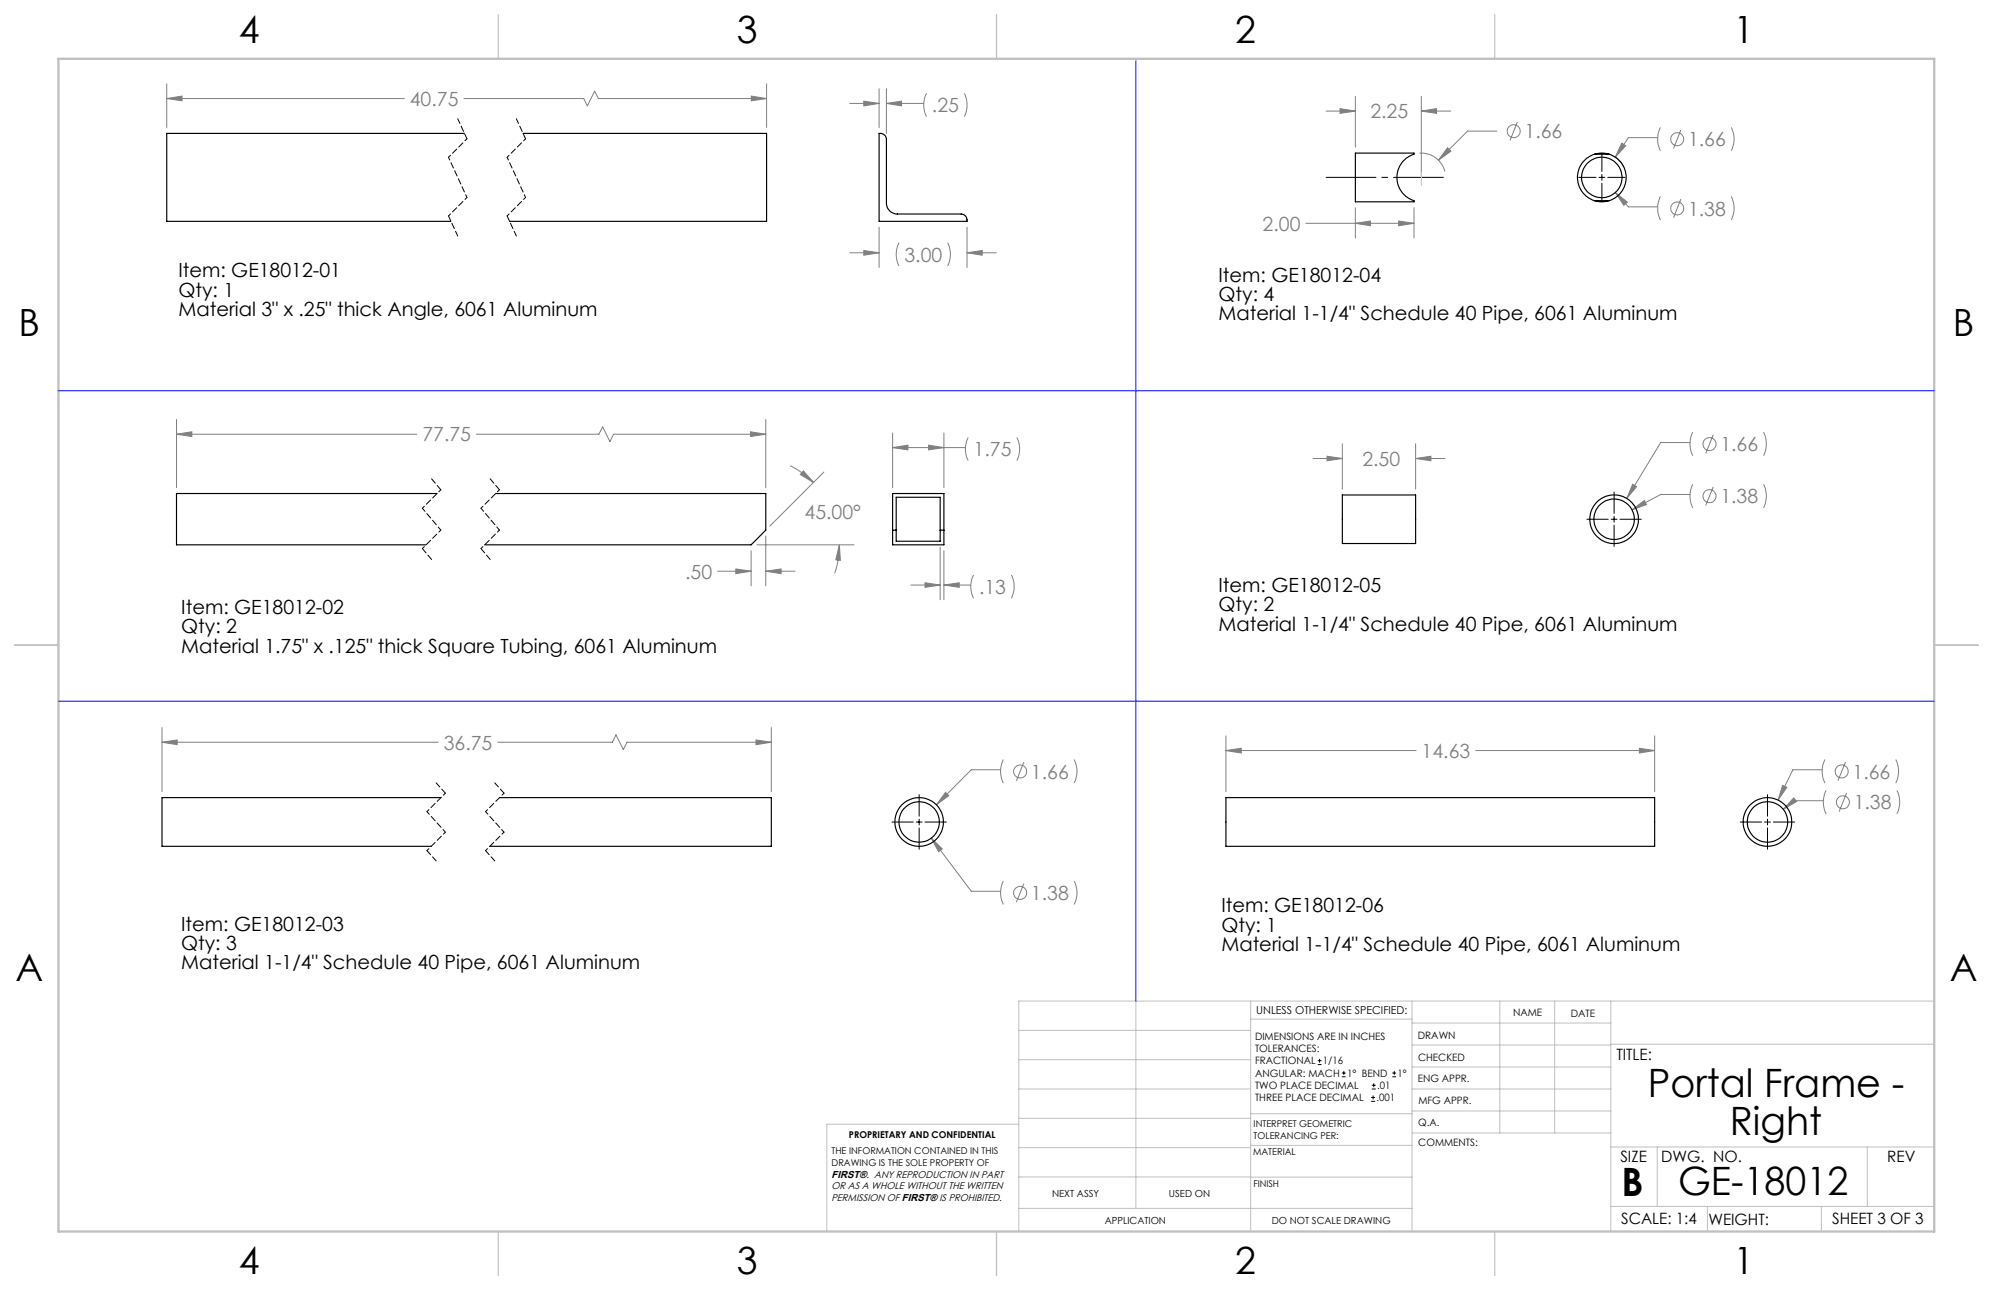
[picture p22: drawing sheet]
<svg xmlns="http://www.w3.org/2000/svg" width="432mm" height="279mm" viewBox="0 0 432 279" stroke-linecap="round" stroke-linejoin="round" font-family="sans-serif">
<defs><g id="words">
<g font-size="8.5">
<text x="357" y="237.7">Portal Frame -</text>
<text x="374.8" y="245.8">Right</text>
<text x="351.3" y="259">B</text>
<text x="363.6" y="258.9">GE-18012</text>
</g>
<g font-size="8.1">
<text x="51.7" y="9.3">4</text>
<text x="159.7" y="9.3">3</text>
<text x="267.6" y="9.3">2</text>
<text x="375.6" y="9.3">1</text>
<text x="4" y="72.8">B</text>
<text x="423.1" y="72.8">B</text>
<text x="3.3" y="212.5">A</text>
<text x="422.4" y="212.5">A</text>
<text x="51.7" y="276">4</text>
<text x="159.7" y="276">3</text>
<text x="267.6" y="276">2</text>
<text x="375.6" y="276">1</text>
</g>
<g font-size="4.2" fill="#808080">
<text x="88.8" y="22.9">40.75</text>
<text x="201.9" y="24.3">.25</text>
<text x="296.9" y="25.6">2.25</text>
<text x="330.3" y="29.9">1.66</text>
<text x="365.7" y="31.7">1.66</text>
<text x="365.7" y="46.7">1.38</text>
<text x="273.6" y="50">2.00</text>
<text x="196" y="56.7">3.00</text>
<text x="91.5" y="95.6">77.75</text>
<text x="210.9" y="98.8">1.75</text>
<text x="295.2" y="100.9">2.50</text>
<text x="372.7" y="97.7">1.66</text>
<text x="174.3" y="112.3">45.00°</text>
<text x="372.7" y="109">1.38</text>
<text x="148.5" y="125.3">.50</text>
<text x="212.1" y="128.6">.13</text>
<text x="96.1" y="162.4">36.75</text>
<text x="308" y="164.2">14.63</text>
<text x="223.4" y="168.6">1.66</text>
<text x="401.4" y="168.6">1.66</text>
<text x="401.6" y="175.3">1.38</text>
<text x="223.4" y="194.9">1.38</text>
</g>
<g font-size="4.2">
<text x="38.7" y="60.1">Item: GE18012-01</text>
<text x="38.7" y="64.3">Qty: 1</text>
<text x="264" y="61">Item: GE18012-04</text>
<text x="264" y="65.2">Qty: 4</text>
<text x="38.7" y="68.4">Material 3&quot; x .25&quot; thick Angle, 6061 Aluminum</text>
<text x="264" y="69.3">Material 1-1/4&quot; Schedule 40 Pipe, 6061 Aluminum</text>
<text x="264" y="128.2">Item: GE18012-05</text>
<text x="39.3" y="133">Item: GE18012-02</text>
<text x="39.3" y="137.2">Qty: 2</text>
<text x="264" y="132.4">Qty: 2</text>
<text x="264" y="136.6">Material 1-1/4&quot; Schedule 40 Pipe, 6061 Aluminum</text>
<text x="39.3" y="141.4">Material 1.75&quot; x .125&quot; thick Square Tubing, 6061 Aluminum</text>
<text x="264.6" y="197.6">Item: GE18012-06</text>
<text x="39.3" y="201.6">Item: GE18012-03</text>
<text x="264.6" y="201.8">Qty: 1</text>
<text x="39.3" y="205.8">Qty: 3</text>
<text x="39.3" y="209.9">Material 1-1/4&quot; Schedule 40 Pipe, 6061 Aluminum</text>
<text x="264.6" y="206">Material 1-1/4&quot; Schedule 40 Pipe, 6061 Aluminum</text>
</g>
<g font-size="3.4">
<text x="350.2" y="229.5">TITLE:</text>
<text x="351.1" y="251.6">SIZE</text>
<text x="359.9" y="251.6">DWG. NO.</text>
<text x="408.9" y="251.7">REV</text>
<text x="351.2" y="265.2">SCALE: 1:4</text>
<text x="370.1" y="265.3">WEIGHT:</text>
<text x="396.9" y="265.2">SHEET 3 OF 3</text>
</g>
<text font-size="2.4" x="272.2" y="219.7">UNLESS OTHERWISE SPECIFIED:</text>
<g font-size="2.2">
<text x="327.8" y="220.1">NAME</text>
<text x="340.3" y="220.2">DATE</text>
<text x="271.9" y="225.3">DIMENSIONS ARE IN INCHES</text>
<text x="271.9" y="227.9">TOLERANCES:</text>
<text x="307.2" y="224.9">DRAWN</text>
<text x="271.9" y="230.6">FRACTIONAL</text>
<text x="271.9" y="233.2">ANGULAR: MACH</text>
<text x="286.6" y="230.6">1/16</text>
<text x="291.9" y="233.2">1° BEND</text>
<text x="302.8" y="233.2">1°</text>
<text x="307.3" y="229.8">CHECKED</text>
<text x="271.9" y="238.5">THREE PLACE DECIMAL</text>
<text x="271.9" y="235.9">TWO PLACE DECIMAL</text>
<text x="298.2" y="238.5">.001</text>
<text x="298.4" y="235.9">.01</text>
<text x="307.2" y="234.5">ENG APPR.</text>
<text x="307.3" y="239.2">MFG APPR.</text>
<text x="307.3" y="243.9">Q.A.</text>
<text x="307.3" y="248.1">COMMENTS:</text>
<text x="180.2" y="255.1">FIRST®. ANY REPRODUCTION IN PART</text>
</g>
<g font-size="2.1">
<text x="180.2" y="257.6">OR AS A WHOLE WITHOUT THE WRITTEN</text>
<text x="180.2" y="260.1">PERMISSION OF FIRST® IS PROHIBITED.</text>
<text x="227.9" y="259.2">NEXT ASSY</text>
<text x="253.3" y="259.2">USED ON</text>
<text x="239.3" y="265">APPLICATION</text>
<text x="275.5" y="265.1">DO NOT SCALE DRAWING</text>
</g>
<g font-size="2">
<text x="271.6" y="244.1">INTERPRET GEOMETRIC</text>
<text x="180.2" y="250">THE INFORMATION CONTAINED IN THIS</text>
<text x="183.9" y="246.4">PROPRIETARY AND CONFIDENTIAL</text>
<text x="271.5" y="250.2">MATERIAL</text>
<text x="271.6" y="246.6">TOLERANCING PER:</text>
<text x="180.2" y="252.5">DRAWING IS THE SOLE PROPERTY OF</text>
<text x="271.5" y="257">FINISH</text>
</g>
</g></defs>
<g fill="none" stroke="#c0c0c0" stroke-width=".22">
<path d="M307.9 37.2v3M246.1 216.8v44.9M271 216.8v49.9M305.9 216.8v49.9M324.9 216.8v28.6M336.8 216.8v28.6M349 216.8v49.9M419.1 216.8h-198.4v49.9M220.7 235.9h50.3M220.7 229.5h50.3M220.7 223.2h50.3M271 220.7h34.9"/>
<path d="M305.9 231.1h43.1M305.9 226.3h43.1M305.9 221.6h43.1M305.9 235.9h43.1M349 226.2h70.1M220.7 248.6h50.3M220.7 242.2h50.3M220.7 254.9h50.3M220.7 243.5h-41.6v23.2M271 255h34.9M271 248.1h35M271 241.2h35"/>
<path d="M305.9 240.6h43.1M306 245.4h43M349 248.4h70.1M359.1 248.4v12.9M404.6 248.4v12.9M220.7 261.7h85.2M349 261.3h70.1M369.9 261.3v5.4M394.6 261.3v5.4"/>
</g>
<path d="M108 3.2v9.5M215.9 3.2v9.5M323.8 3.2v9.5M3.1 139.7h9.6M419.1 139.7h9.5M108 266.7v9.6M215.9 266.7v9.6M323.8 266.7v9.6" fill="none" stroke="#c0c0c0" stroke-width=".25"/>
<path d="M12.7 12.7h406.4v254h-406.4z" fill="none" stroke="#c0c0c0" stroke-width=".5"/>
<g fill="none" stroke="#808080" stroke-width=".22">
<path d="M36.1 18.2v9.4M166.1 18.2v9.4M190.5 19.2v8.4M192.1 19.2v9.7M36.1 21.3l3.3-.5v1zM36.1 21.3h51.5M100.5 21.3h26l.7 1.6 1.6-3.1 .8 1.5h36.5M162.8 20.8l3.3 .5-3.3 .5zM184.1 22.4h6.4M187.1 21.9l3.4 .5-3.4 .5zM192.1 22.4l3.2-.5v1zM192.1 22.4h8"/>
<path d="M200.7 20.2a5.6 5.6 0 0 0 0 5.1M208.9 20.2a5.6 5.6 0 0 1 0 5.1M287.3 24.1h6.4M290.3 23.5l3.4 .6-3.4 .5zM293.7 20.9v11M307.6 33.2a5.3 5.3 0 0 1 5.5 3.9M307.9 24.1l3.3-.6v1.1zM307.9 20.9v16.2M307.9 24.1h6.4M313.6 32l.8 .7-2.8 2zM324.3 28.4h-6.3l-6.4 6.3M328.8 26.4l-1.6 4"/>
<path d="M349.8 33.9a5.4 5.4 0 0 1 2 2.3M351.4 31l.8 .6-2.2 2.4zM359.1 29.8h-6.3l-2.8 4.2M359.8 27.6a5.7 5.7 0 0 0 0 5.1M364.2 28.2l-1.6 4M375.1 27.6a5.7 5.7 0 0 1 0 5.1M184.1 54.8h6.4M187.1 54.3l3.4 .5-3.4 .5zM190.5 49.2v8.7M194.8 52.6a5.6 5.6 0 0 0 0 5M205.3 52.6a5.6 5.6 0 0 1 0 5M209.5 54.8l3.3-.5v1z"/>
<path d="M209.5 49.2v8.7M209.5 54.8h6.4M282.9 48.4h23.5M293.7 48.4l3.2-.5v1zM293.7 45v6.5M303 47.9l3.4 .5-3.4 .5zM306.4 45v6.5M350 41.7l2.6 2.1-.8 .7zM350 41.7l2.8 3.1h6.3M359.8 42.5a5.7 5.7 0 0 0 0 5.2M364.2 43.1l-1.6 4.1M375.1 42.5a5.7 5.7 0 0 1 0 5.2"/>
<path d="M38.2 94.1l3.4-.6v1zM38.2 90.9v14.7M38.2 94.1h52.1M103.2 94.1h26.6l.8-1.6 1.6 3.1 .7-1.5h33M162.6 93.5l3.3 .6-3.3 .4zM165.9 90.9v14.7M193.4 96.9l3.3-.5v1zM193.4 93.8v11.8M193.4 96.9h15.8M201.2 96.4l3.3 .5-3.3 .5zM204.5 93.8v11.8M209.8 94.8a5.5 5.5 0 0 0 0 5"/>
<path d="M220.3 94.8a5.5 5.5 0 0 1 0 5M284.5 99.3h6.3M287.5 98.8l3.3 .5-3.3 .5zM290.8 96.1v9.8M306.7 99.3l3.3-.5v1zM306.7 96.1v9.8M306.7 99.3h6.4M366.1 95.8h-6.3l-7.3 12.1M366.7 93.6a5.7 5.7 0 0 0 0 5.1M371.2 94.2l-1.6 4M382.1 93.6a5.7 5.7 0 0 1 0 5.1M162.7 119.3v7.6"/>
<path d="M164 118h21M165.9 116.1v10.8M171.2 100.9l1.1 .6a17.7 17.7 0 0 1 3.9 3M174.1 102l2.1 2.5-2.8-1.7zM178.5 102.2l-11.7 11.7M181.9 118l.2 3.4-1-.2zM181.9 118l-.1 1.3a17.8 17.8 0 0 1-1 4.9M203.7 118.5v11.4M204.5 119.3v10.6M353.6 110.4l2.7-2 .4 .9zM353.7 104.9l.9 .5-2.1 2.6zM366.1 107.1h-6.3l-6.2 3.3"/>
<path d="M366.7 104.9l-.1 .3a5.7 5.7 0 0 0 .1 4.8M371.2 105.4l-1.6 4.1M382.1 104.9l.1 .3a5.7 5.7 0 0 1-.1 4.8M155.5 123.7h7.2M159.4 123.2l3.3 .5-3.3 .5zM165.9 123.7l3.3-.5v1zM165.9 123.7h6.4M197.3 126.7h6.4M200.4 126.2l3.3 .5-3.3 .5zM204.5 126.7l3.3-.5v1zM204.5 126.7h5.8M210.9 124.5a5.6 5.6 0 0 0 0 5.1"/>
<path d="M219.1 124.5a5.9 5.9 0 0 1 0 5.1M35.1 157.6v13.9M167.1 157.6v13.9M265.6 159.4v12.1M358.5 159.4v12.1M35.1 160.8l3.3-.5v1zM35.1 160.8h59.8M107.8 160.8h24.9l.8-1.6 1.5 3.1 .9-1.5h31.2M163.8 160.3l3.3 .5-3.3 .5zM204.9 171.6l.7 .7-2.7 2zM216.8 166.7h-6.4l-7.5 7.6M217.4 164.5a5.7 5.7 0 0 0 0 5.1"/>
<path d="M221.8 165.1l-1.6 4M232.7 164.5a5.7 5.7 0 0 1 0 5.1M265.6 162.6l3.3-.5v1zM265.6 162.6h41.2M319.7 162.6h38.8M355.2 162.1l3.3 .5-3.3 .5zM386.2 170.1l.9 .4-1.9 2.8zM388.6 172.8l.7 .8-2.9 1.7zM394.8 166.7h-6.4l-3.2 6.6M395 173.4h-6.3l-2.3 1.9M395.4 164.5a5.7 5.7 0 0 0 0 5.1M395.6 171.2a5.7 5.7 0 0 0 0 5.1"/>
<path d="M399.8 165.1l-1.6 4M400.1 171.7l-1.6 4.1M410.7 164.5a5.7 5.7 0 0 1 0 5.1M411 171.2a5.7 5.7 0 0 1 0 5.1M201.8 181.5l2.4 2.4-.9 .6zM201.8 181.5l8.6 11.5h6.4M217.4 190.8a5.7 5.7 0 0 0 0 5.1M221.8 191.4l-1.6 4M232.7 190.8a5.7 5.7 0 0 1 0 5.1"/>
<circle cx="328" cy="28.4" r="1.4"/>
<circle cx="363.4" cy="30.2" r="1.42"/>
<circle cx="363.4" cy="45.1" r="1.41"/>
<circle cx="370.4" cy="96.2" r="1.42"/>
<circle cx="370.4" cy="107.5" r="1.41"/>
<circle cx="221" cy="167.1" r="1.41"/>
<circle cx="399" cy="167.1" r="1.41"/>
<circle cx="399.3" cy="173.8" r="1.42"/>
<circle cx="221" cy="193.4" r="1.41"/>
</g>
<path d="M287.3 38.4h25.4" fill="none" stroke="#000" stroke-width=".22" stroke-dasharray="15.2 1.3 1.3 1.3" stroke-dashoffset="4.4"/>
<g fill="none" stroke="#000" stroke-width=".22">
<path d="M342 38.4h3.8M346.4 38.4h1.3M347.1 33.4v3.7M347.1 37.8v1.3M347.1 39.7v3.8M348.3 38.4h3.8M343.8 112.5h4.6M349.1 112.5h1.2M349.7 106.6v4.6M349.7 111.8v1.3M349.7 113.7v4.7M351 112.5h4.6"/>
<path d="M193.3 178h4.6M198.5 178h1.3M199.1 172.1v4.7M199.1 177.4v1.3M199.1 179.3v4.6M200.4 178h4.6M377 178h4.7M382.3 178h1.3M382.9 172.1v4.7M382.9 177.4v1.3M382.9 179.3v4.6M384.2 178h4.6"/>
</g>
<path d="M99.2 25.7l2 4.4M111.9 25.7l2 4.4M97.2 46.8l2 4.3M109.9 46.8l2 4.3M94.5 169.6l2 2.2M107.2 169.6l2 2.2M92.5 184.2l2 2.3M105.2 184.2l2 2.3" fill="none" stroke="#000" stroke-width=".22" stroke-dasharray="1.3 .6" stroke-dashoffset=".1"/>
<path d="M101.2 30.1l-4 4M113.9 30.1l-4 4M101.2 42.8l-4 4M113.9 42.8l-4 4M95.5 106.1l-4 4M95.5 114.8l-4 4M108.2 106.1l-4 4M108.2 114.8l-4 4M96.5 171.8l-4 4M109.2 171.8l-4 4M96.5 180.2l-4 4M109.2 180.2l-4 4" fill="none" stroke="#000" stroke-width=".22" stroke-dasharray="1.3 .6" stroke-dashoffset=".7"/>
<path d="M97.2 34.1l4 8.7M109.9 34.1l4 8.7" fill="none" stroke="#000" stroke-width=".22" stroke-dasharray="1.3 .6" stroke-dashoffset=".6"/>
<path d="M91.5 118.8l2 2.4M93.5 103.7l2 2.4M104.2 118.8l2 2.4M106.2 103.7l2 2.4" fill="none" stroke="#000" stroke-width=".22" stroke-dasharray="1.3 .6"/>
<path d="M91.5 110.1l4 4.7M104.2 110.1l4 4.7" fill="none" stroke="#000" stroke-width=".22" stroke-dasharray="1.3 .6" stroke-dashoffset=".4"/>
<path d="M92.5 175.8l4 4.4M105.2 175.8l4 4.4" fill="none" stroke="#000" stroke-width=".22" stroke-dasharray="1.3 .6" stroke-dashoffset=".5"/>
<path d="M246.1 13.1v203.7M12.6 84.6h406.5M12.7 151.9h406.4" fill="none" stroke="#00f" stroke-width=".22"/>
<path d="M36.1 21.3l3.3-.5v1zM162.8 20.8l3.3 .5-3.3 .5zM187.1 21.9l3.4 .5-3.4 .5zM192.1 22.4l3.2-.5v1zM187.1 54.3l3.4 .5-3.4 .5zM209.5 54.8l3.3-.5v1zM162.6 93.5l3.3 .6-3.3 .4zM38.2 94.1l3.4-.6v1zM181.9 118l.2 3.4-1-.2zM174.1 102l2.1 2.5-2.8-1.7zM165.9 123.7l3.3-.5v1zM159.4 123.2l3.3 .5-3.3 .5zM201.2 96.4l3.3 .5-3.3 .5zM193.4 96.9l3.3-.5v1zM204.5 126.7l3.3-.5v1zM200.4 126.2l3.3 .5-3.3 .5zM163.8 160.3l3.3 .5-3.3 .5zM35.1 160.8l3.3-.5v1zM201.8 181.5l1.5 3 .9-.6zM204.9 171.6l-2 2.7 2.7-2zM307.9 24.1l3.3-.6v1.1zM290.3 23.5l3.4 .6-3.4 .5zM293.7 48.4l3.2-.5v1zM303 47.9l3.4 .5-3.4 .5zM313.6 32l-2 2.7 2.8-2zM351.4 31l-1.4 3 2.2-2.4zM350 41.7l1.8 2.8 .8-.7zM306.7 99.3l3.3-.5v1zM287.5 98.8l3.3 .5-3.3 .5zM353.7 104.9l-1.2 3.1 2.1-2.6zM353.6 110.4l3.1-1.1-.4-.9zM355.2 162.1l3.3 .5-3.3 .5zM265.6 162.6l3.3-.5v1zM386.2 170.1l-1 3.2 1.9-2.8zM388.6 172.8l-2.2 2.5 2.9-1.7z" fill="#808080"/>
<g fill="none" stroke="#000" stroke-width=".25">
<path d="M100.6 28.9h-64.5v19h61.6M113.3 28.9h52.8v19h-55.7M190.5 28.9a1.38 1.38 0 0 1 1.6 1.3v13.8a2.35 2.35 0 0 0 2.3 2.4h13.8a1.36 1.36 0 0 1 1.3 1.5h-19zM293.7 33.2h12.7v.1a5.4 5.4 0 0 0-3.8 5.1 5.4 5.4 0 0 0 3.8 5.1v.2h-12.7zM345.5 33.4a5.3 5.3 0 0 0-3.7 5 5.3 5.3 0 0 0 3.7 5.1M345.5 33.4l1.3-.2 1.9 .2M345.5 33.4h3.2M348.7 33.4a5.3 5.3 0 0 1 3.6 5 5.3 5.3 0 0 1-3.6 5.1M345.5 43.5l1.3 .2 1.9-.2M345.5 43.5h3.2M94.7 106.9h-56.5v11.1h54.1M107.4 106.9h58.5v7.9l-3.2 3.2h-57.7"/>
<path d="M193.4 106.9h11.1v11.1h-11.1zM193.4 114.8h.8M194.2 107.7h9.5v9.5h-9.5zM203.7 114.8h.8M290.8 107.2h15.9v10.5h-15.9zM95.5 172.8h-60.4v10.5h58.3M108.2 172.8h58.9v10.5h-61M265.6 172.8h92.9v10.5h-92.9z"/>
<circle cx="347" cy="38.4" r="4.4"/>
<circle cx="349.7" cy="112.5" r="4.4"/>
<circle cx="349.7" cy="112.5" r="5.3"/>
<circle cx="199.1" cy="178" r="5.3"/>
<circle cx="199.1" cy="178" r="4.4"/>
<circle cx="382.9" cy="178" r="4.4"/>
<circle cx="382.9" cy="178" r="5.3"/>
</g>
<g fill="none" stroke="#000" stroke-width=".22">
<path d="M285.5 230.6h.8M285.5 229.7h.8M285.9 229.3v.9M290.7 233.2h.8M290.7 232.4h.8M291.1 232v.8M297.1 238.5h.8M297.1 237.7h.8M297.2 235.9h.9M297.2 235.1h.9M297.5 237.3v.8M297.6 234.6v.9"/>
<path d="M301.7 233.2h.8M301.7 232.4h.8M302.1 232v.8"/>
</g>
<use href="#words"/>
</svg>
